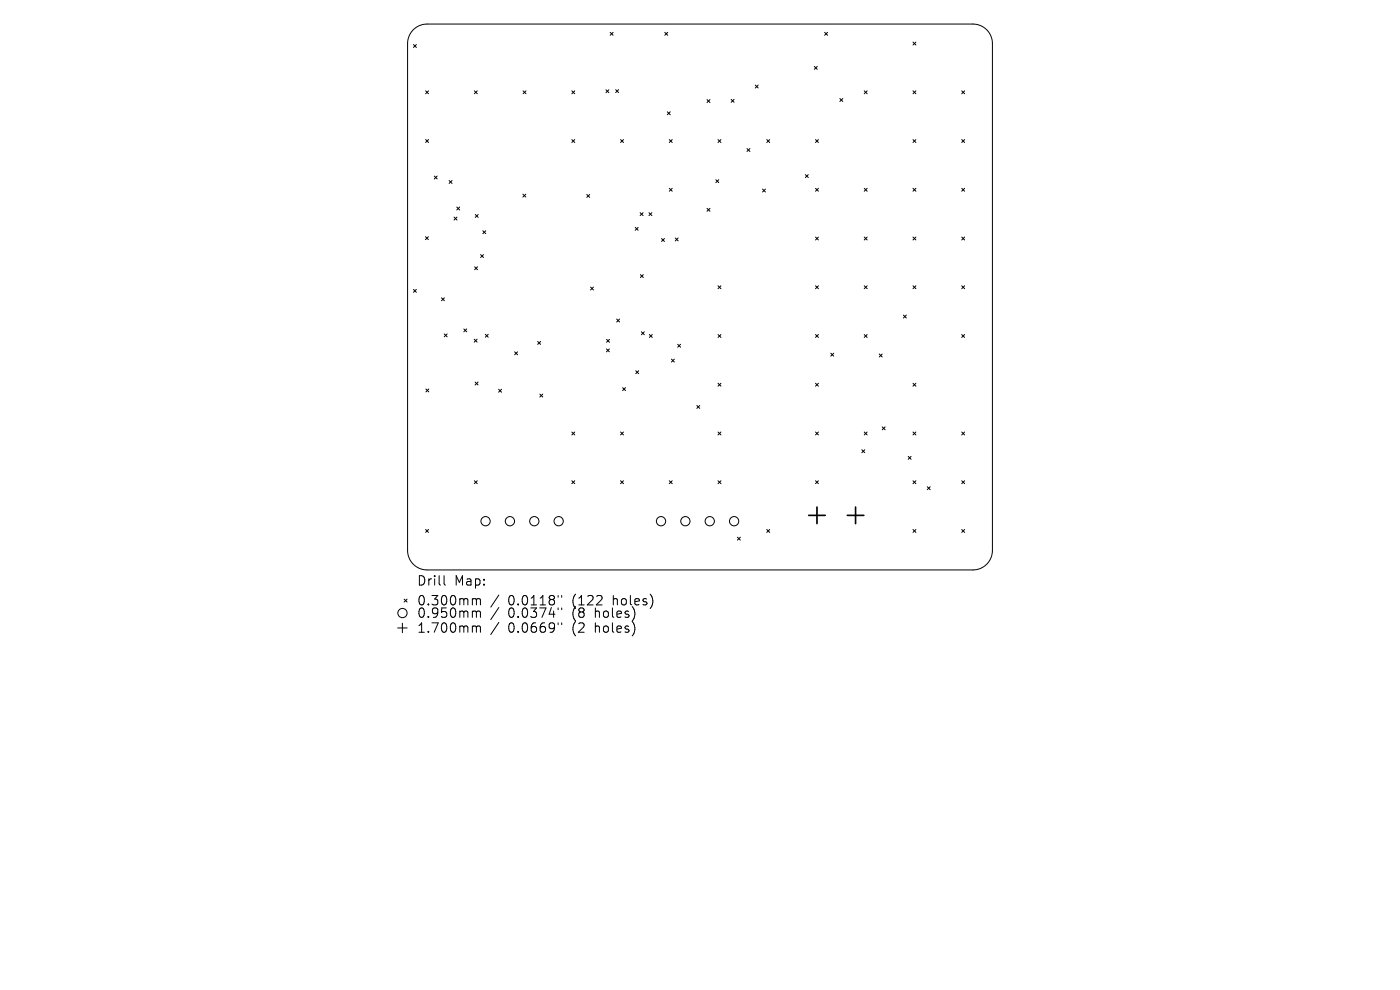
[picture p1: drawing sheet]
<svg xmlns="http://www.w3.org/2000/svg" width="297mm" height="210mm" viewBox="0 0 297 210" stroke-linecap="round" stroke-linejoin="round" font-family="sans-serif">
<defs><g id="words">
<g font-size="2.8">
<text x="88.4" y="124.5">Drill</text>
<text x="96.4" y="124.5">Map:</text>
<text x="88.4" y="128.7">0.300mm</text>
<text x="88.4" y="131.3">0.950mm</text>
<text x="107.8" y="128.7">0.0118&quot;</text>
<text x="107.8" y="131.3">0.0374&quot;</text>
<text x="121.5" y="128.7">(122</text>
<text x="121.5" y="131.3">(8</text>
<text x="126.5" y="131.3">holes)</text>
<text x="130.3" y="128.7">holes)</text>
<text x="88.4" y="134.5">1.700mm</text>
<text x="107.8" y="134.5">0.0669&quot;</text>
<text x="121.5" y="134.5">(2</text>
<text x="126.5" y="134.5">holes)</text>
</g>
</g></defs>
<g fill="none" stroke="#000" stroke-width=".21">
<path d="M87.7 6.3a4.1 4.1 0 0 1 2.9-1.2h115.8a4.1 4.1 0 0 1 4.1 4.1v107.6a4.1 4.1 0 0 1-4.1 4.1h-115.8a4.1 4.1 0 0 1-4.1-4.1v-107.6a4.1 4.1 0 0 1 1.2-2.9zM87.7 9.4l.6 .7M88.3 9.4l-.6 .7M90.3 19.3l.6 .6M90.9 19.3l-.6 .6M100.6 19.3l.7 .6M101.3 19.3l-.7 .6M111 19.3l.6 .6M111.6 19.3l-.6 .6M121.3 19.3l.6 .6M121.9 19.3l-.6 .6M128.5 19l.7 .7"/>
<path d="M129.2 19l-.7 .7M129.4 6.9l.7 .6M130.1 6.9l-.7 .6M130.6 19l.6 .6M131.2 19l-.6 .6M141 6.9l.6 .6M141.6 6.9l-.6 .6M160.2 18l.6 .7M160.8 18l-.6 .7M172.8 14.1l.6 .6M173.4 14.1l-.6 .6M174.9 6.9l.7 .6"/>
<path d="M175.6 6.9l-.7 .6M183.3 19.3l.7 .6M184 19.3l-.7 .6M193.7 8.9l.6 .6M193.7 19.3l.6 .6M194.3 8.9l-.6 .6M194.3 19.3l-.6 .6M204 19.3l.6 .6M204.6 19.3l-.6 .6M90.3 29.6l.6 .6M90.9 29.6l-.6 .6M92.1 37.3l.6 .7"/>
<path d="M92.7 37.3l-.6 .7M95.3 38.3l.6 .6M95.9 38.3l-.6 .6M121.3 29.6l.6 .6M121.9 29.6l-.6 .6M131.6 29.6l.7 .6M132.3 29.6l-.7 .6M141.6 23.7l.6 .6M142 39.9l.6 .7M142 29.6l.6 .6M142.2 23.7l-.6 .6M142.6 29.6l-.6 .6"/>
<path d="M142.6 39.9l-.6 .7M150 21.1l.6 .6M150.6 21.1l-.6 .6M151.9 38.1l.6 .6M152.3 29.6l.6 .6M152.5 38.1l-.6 .6M152.9 29.6l-.6 .6M155.1 21.1l.6 .6M155.7 21.1l-.6 .6M158.5 31.5l.6 .6M159.1 31.5l-.6 .6M162.7 29.6l.6 .6"/>
<path d="M163.3 29.6l-.6 .6M170.9 37l.6 .7M171.5 37l-.6 .7M173 39.9l.6 .7M173 29.6l.6 .6M173.6 29.6l-.6 .6M173.6 39.9l-.6 .7M178.2 20.9l.6 .6M178.8 20.9l-.6 .6M183.3 39.9l.7 .7M184 39.9l-.7 .7M193.7 29.6l.6 .6"/>
<path d="M193.7 39.9l.6 .7M194.3 29.6l-.6 .6M194.3 39.9l-.6 .7M204 29.6l.6 .6M204 39.9l.6 .7M204.6 39.9l-.6 .7M204.6 29.6l-.6 .6M90.3 50.2l.6 .6M90.9 50.2l-.6 .6M96.3 46.1l.6 .6M96.9 43.9l.6 .6M96.9 46.1l-.6 .6"/>
<path d="M97.5 43.9l-.6 .6M100.7 56.6l.6 .6M100.8 45.5l.6 .6M101.3 56.6l-.6 .6M101.4 45.5l-.6 .6M102 54l.6 .6M102.4 48.9l.7 .7M102.6 54l-.6 .6M103.1 48.9l-.7 .7M110.9 41.2l.7 .6M111.6 41.2l-.7 .6M124.5 41.3l.6 .6"/>
<path d="M125.1 41.3l-.6 .6M134.8 48.2l.6 .7M135.4 48.2l-.6 .7M135.8 45.1l.6 .6M135.9 58.3l.6 .6M136.4 45.1l-.6 .6M136.5 58.3l-.6 .6M137.7 45.1l.6 .6M138.3 45.1l-.6 .6M140.3 50.6l.7 .6M141 50.6l-.7 .6M143.3 50.5l.6 .6"/>
<path d="M143.9 50.5l-.6 .6M150 44.2l.6 .6M150.6 44.2l-.6 .6M161.8 40.1l.6 .6M162.4 40.1l-.6 .6M173 50.3l.6 .6M173.6 50.3l-.6 .6M183.3 50.3l.7 .6M184 50.3l-.7 .6M193.7 50.3l.6 .6M194.3 50.3l-.6 .6M204 50.3l.6 .6"/>
<path d="M204.6 50.3l-.6 .6M87.7 61.4l.6 .6M88.3 61.4l-.6 .6M93.7 63.2l.6 .6M94.2 70.8l.7 .7M94.3 63.2l-.6 .6M94.9 70.8l-.7 .7M98.4 69.8l.6 .6M99 69.8l-.6 .6M100.6 72l.6 .6M101.2 72l-.6 .6M103 70.9l.6 .6"/>
<path d="M103.6 70.9l-.6 .6M109.2 74.6l.6 .7M109.8 74.6l-.6 .7M114.1 72.4l.6 .7M114.7 72.4l-.6 .7M125.3 60.9l.6 .6M125.9 60.9l-.6 .6M128.7 74l.6 .6M128.7 72l.6 .6M129.3 74l-.6 .6M129.3 72l-.6 .6M130.8 67.7l.6 .6"/>
<path d="M131.4 67.7l-.6 .6M134.9 78.6l.6 .7M135.5 78.6l-.6 .7M136.1 70.4l.6 .6M136.7 70.4l-.6 .6M137.8 71l.6 .6M138.4 71l-.6 .6M142.4 76.2l.7 .6M143.1 76.2l-.7 .6M143.8 73l.6 .7M144.4 73l-.6 .7M152.3 60.6l.6 .6"/>
<path d="M152.3 71l.6 .6M152.9 60.6l-.6 .6M152.9 71l-.6 .6M173 60.6l.6 .6M173 71l.6 .6M173.6 60.6l-.6 .6M173.6 71l-.6 .6M176.2 74.9l.7 .6M176.9 74.9l-.7 .6M183.3 60.6l.7 .6M183.3 71l.7 .6M184 60.6l-.7 .6"/>
<path d="M184 71l-.7 .6M186.5 75.1l.7 .6M187.2 75.1l-.7 .6M191.7 66.8l.6 .7M192.3 66.8l-.6 .7M193.7 60.6l.6 .6M194.3 60.6l-.6 .6M204 60.6l.6 .6M204 71l.6 .6M204.6 71l-.6 .6M204.6 60.6l-.6 .6M90.3 82.5l.7 .6"/>
<path d="M91 82.5l-.7 .6M100.8 81l.6 .7M101.4 81l-.6 .7M105.8 82.6l.6 .6M106.4 82.6l-.6 .6M114.5 83.6l.6 .6M115.1 83.6l-.6 .6M121.3 91.6l.6 .7M121.9 91.6l-.6 .7M131.6 91.6l.7 .7M132.1 82.2l.6 .7M132.3 91.6l-.7 .7"/>
<path d="M132.7 82.2l-.6 .7M147.8 86l.6 .6M148.4 86l-.6 .6M152.3 81.3l.6 .6M152.3 91.6l.6 .7M152.9 81.3l-.6 .6M152.9 91.6l-.6 .7M173 81.3l.6 .6M173 91.6l.6 .7M173.6 81.3l-.6 .6M173.6 91.6l-.6 .7M182.8 95.4l.7 .6"/>
<path d="M183.3 91.6l.7 .7M183.5 95.4l-.7 .6M184 91.6l-.7 .7M187.2 90.6l.6 .6M187.8 90.6l-.6 .6M192.7 96.8l.6 .6M193.3 96.8l-.6 .6M193.7 81.3l.6 .6M193.7 91.6l.6 .7M194.3 81.3l-.6 .6M194.3 91.6l-.6 .7M204 91.6l.6 .7"/>
<path d="M204.6 91.6l-.6 .7M90.3 112.3l.6 .6M90.9 112.3l-.6 .6M100.6 102l.7 .6M101.3 102l-.7 .6M121.3 102l.6 .6M121.9 102l-.6 .6M131.6 102l.7 .6M132.3 102l-.7 .6M142 102l.6 .6M142.6 102l-.6 .6M152.3 102l.6 .6"/>
<path d="M152.9 102l-.6 .6M156.4 114l.7 .6M157.1 114l-.7 .6M162.7 112.3l.6 .6M163.3 112.3l-.6 .6M173 102l.6 .6M173.6 102l-.6 .6M193.7 102l.6 .6M193.7 112.3l.6 .6M194.3 102l-.6 .6M194.3 112.3l-.6 .6M196.7 103.3l.6 .6"/>
<path d="M197.3 103.3l-.6 .6M204 112.3l.6 .6M204 102l.6 .6M204.6 102l-.6 .6M204.6 112.3l-.6 .6M84.4 133.2h2M85.4 132.2v2M85.7 127.1l.7 .6M86.4 127.1l-.7 .6M94.2 122.1v1.7l.3 .3M100.5 127l.5 .1 .1 .2M100.5 129.6h.3l.3 .3"/>
<path d="M100.5 132.8l.5 .1 .1 .2M101.1 127.3l.3-.3 .4 .1 .1 1.2M101.1 127.3v1M101.1 129.9v1.1M101.1 133.1v1M101.1 129.9l.3-.3 .4 .1 .1 1.3M101.1 133.1l.3-.3 .4 .1 .1 1.2M105.8 126.2l-1.7 2.6M105.8 128.9l-1.7 2.5M105.8 132l-1.7 2.6M118.4 126.3v.4M118.4 129v.3"/>
<path d="M118.4 132.1v.4M119.2 126.3v.4M119.2 129v.3M119.2 132.1v.4"/>
<circle cx="103" cy="110.6" r=".98"/>
<circle cx="108.2" cy="110.6" r=".98"/>
<circle cx="113.3" cy="110.6" r=".98"/>
<circle cx="118.5" cy="110.6" r=".98"/>
<circle cx="140.2" cy="110.6" r=".98"/>
<circle cx="145.4" cy="110.6" r=".98"/>
<circle cx="150.6" cy="110.6" r=".98"/>
<circle cx="155.7" cy="110.6" r=".98"/>
<circle cx="85.4" cy="130" r=".98"/>
</g>
<path d="M171.6 109.3h3.5M173.3 107.6v3.5M179.7 109.3h3.6M181.5 107.6v3.5" fill="none" stroke="#000" stroke-width=".35"/>
<use href="#words"/>
</svg>
